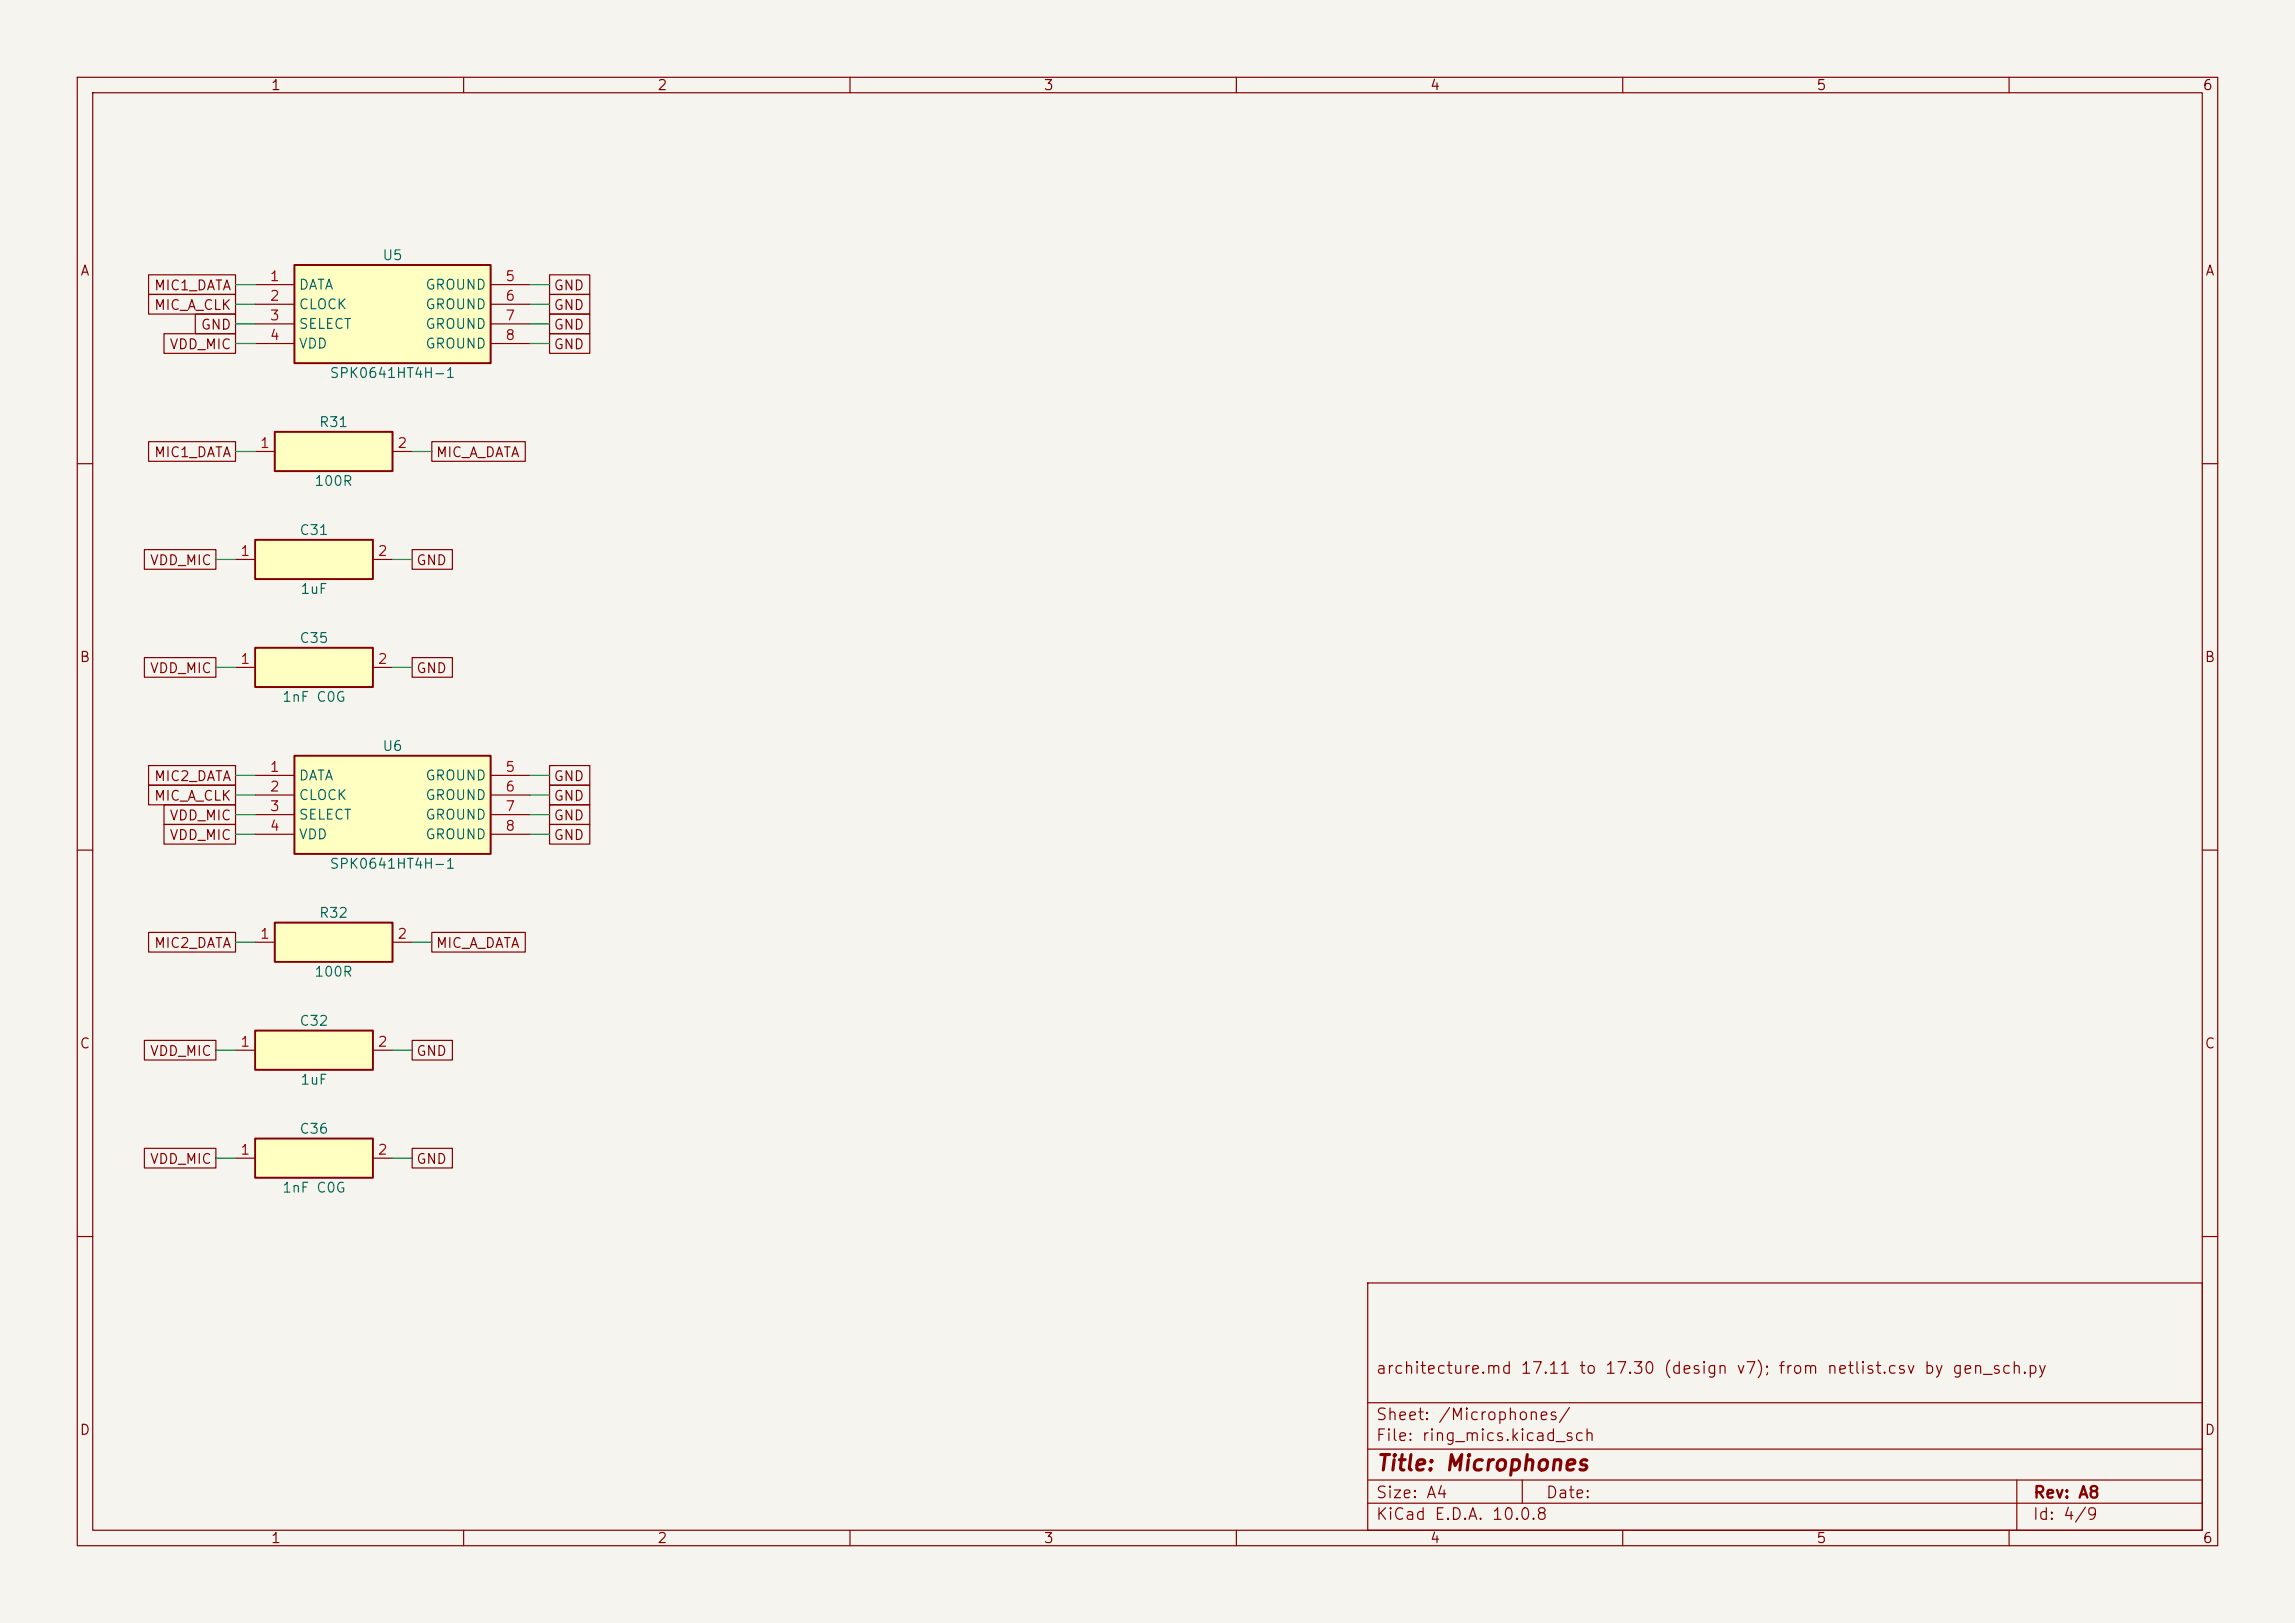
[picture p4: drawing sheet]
<svg xmlns="http://www.w3.org/2000/svg" width="297mm" height="210mm" viewBox="0 0 297 210" stroke-linecap="round" stroke-linejoin="round" font-family="sans-serif">
<defs><g id="words">
<text font-size="2" fill="#840000" x="178" y="190.8">Title: Microphones</text>
<g font-size="1.5" fill="#840000">
<text x="178" y="178.1">architecture.md 17.11 to 17.30 (design v7); from netlist.csv by gen_sch.py</text>
<text x="178" y="184.1">Sheet: /Microphones/</text>
<text x="178" y="186.8">File: ring_mics.kicad_sch</text>
<text x="178" y="197">KiCad E.D.A. 10.0.8</text>
<text x="178" y="194.2">Size: A4</text>
<text x="200" y="194.2">Date:</text>
<text x="263" y="197">Id: 4/9</text>
<text x="263" y="194.2">Rev: A8</text>
</g>
<g font-size="1.3" fill="#840000">
<text x="35" y="12">1</text>
<text x="85" y="12">2</text>
<text x="135" y="12">3</text>
<text x="185" y="12">4</text>
<text x="235" y="12">5</text>
<text x="285" y="12">6</text>
<text x="10.3" y="36">A</text>
<text x="285.3" y="36">A</text>
<text x="19.9" y="40.4">MIC_A_CLK</text>
<text x="19.9" y="37.9">MIC1_DATA</text>
<text x="71.6" y="40.4">GND</text>
<text x="71.6" y="37.9">GND</text>
<text x="21.9" y="45.5">VDD_MIC</text>
<text x="25.9" y="43">GND</text>
<text x="71.6" y="45.5">GND</text>
<text x="71.6" y="43">GND</text>
<text x="19.9" y="59.5">MIC1_DATA</text>
<text x="56.3" y="59.5">MIC_A_DATA</text>
<text x="19.3" y="73.4">VDD_MIC</text>
<text x="53.8" y="73.4">GND</text>
<text x="10.2" y="86">B</text>
<text x="19.3" y="87.4">VDD_MIC</text>
<text x="53.8" y="87.4">GND</text>
<text x="285.2" y="86">B</text>
<text x="19.9" y="101.4">MIC2_DATA</text>
<text x="71.6" y="101.4">GND</text>
<text x="19.9" y="103.9">MIC_A_CLK</text>
<text x="21.9" y="106.5">VDD_MIC</text>
<text x="71.6" y="103.9">GND</text>
<text x="71.6" y="106.5">GND</text>
<text x="21.9" y="109">VDD_MIC</text>
<text x="71.6" y="109">GND</text>
<text x="19.9" y="123">MIC2_DATA</text>
<text x="56.3" y="123">MIC_A_DATA</text>
<text x="10.2" y="136">C</text>
<text x="19.3" y="136.9">VDD_MIC</text>
<text x="53.8" y="136.9">GND</text>
<text x="285.2" y="136">C</text>
<text x="19.3" y="150.9">VDD_MIC</text>
<text x="53.8" y="150.9">GND</text>
<text x="10.2" y="186">D</text>
<text x="285.2" y="186">D</text>
<text x="35" y="200">1</text>
<text x="85" y="200">2</text>
<text x="135" y="200">3</text>
<text x="185" y="200">4</text>
<text x="235" y="200">5</text>
<text x="285" y="200">6</text>
</g>
<g font-size="1.3" fill="#006464">
<text x="49.4" y="34">U5</text>
<text x="38.6" y="37.8">DATA</text>
<text x="38.6" y="40.3">CLOCK</text>
<text x="55" y="37.8">GROUND</text>
<text x="55" y="40.3">GROUND</text>
<text x="38.6" y="42.9">SELECT</text>
<text x="38.6" y="45.4">VDD</text>
<text x="55" y="42.9">GROUND</text>
<text x="55" y="45.4">GROUND</text>
<text x="42.6" y="49.2">SPK0641HT4H-1</text>
<text x="41.2" y="55.6">R31</text>
<text x="40.6" y="63.2">100R</text>
<text x="38.7" y="69.5">C31</text>
<text x="38.8" y="77.2">1uF</text>
<text x="38.7" y="83.5">C35</text>
<text x="36.4" y="91.1">1nF C0G</text>
<text x="38.6" y="101.3">DATA</text>
<text x="49.4" y="97.5">U6</text>
<text x="55" y="101.3">GROUND</text>
<text x="38.6" y="103.8">CLOCK</text>
<text x="38.6" y="106.4">SELECT</text>
<text x="55" y="103.8">GROUND</text>
<text x="55" y="106.4">GROUND</text>
<text x="38.6" y="108.9">VDD</text>
<text x="42.6" y="112.7">SPK0641HT4H-1</text>
<text x="55" y="108.9">GROUND</text>
<text x="41.2" y="119.1">R32</text>
<text x="40.6" y="126.7">100R</text>
<text x="38.7" y="133">C32</text>
<text x="38.8" y="140.7">1uF</text>
<text x="38.7" y="147">C36</text>
<text x="36.4" y="154.6">1nF C0G</text>
</g>
<g font-size="1.3" fill="#a90000">
<text x="34.8" y="36.7">1</text>
<text x="34.8" y="39.2">2</text>
<text x="34.8" y="41.8">3</text>
<text x="65.3" y="36.7">5</text>
<text x="65.3" y="39.2">6</text>
<text x="65.3" y="41.8">7</text>
<text x="34.8" y="44.3">4</text>
<text x="65.3" y="44.3">8</text>
<text x="33.6" y="58.3">1</text>
<text x="51.3" y="58.3">2</text>
<text x="31" y="72.3">1</text>
<text x="48.8" y="72.3">2</text>
<text x="31" y="86.2">1</text>
<text x="48.8" y="86.2">2</text>
<text x="34.8" y="100.2">1</text>
<text x="65.3" y="100.2">5</text>
<text x="34.8" y="102.7">2</text>
<text x="34.8" y="105.3">3</text>
<text x="34.8" y="107.8">4</text>
<text x="65.3" y="102.7">6</text>
<text x="65.3" y="105.3">7</text>
<text x="65.3" y="107.8">8</text>
<text x="33.6" y="121.8">1</text>
<text x="51.3" y="121.8">2</text>
<text x="31" y="135.8">1</text>
<text x="48.8" y="135.8">2</text>
<text x="31" y="149.7">1</text>
<text x="48.8" y="149.7">2</text>
</g>
</g></defs>
<path d="M0 0h297v210h-297z" fill="#f5f4ef" stroke="#f5f4ef" stroke-width=".13"/>
<g fill="none" stroke="#840000" stroke-width=".15">
<path d="M10 10h277v190h-277zM12 12h273v186h-273zM60 10v2M110 10v2M160 10v2M210 10v2M260 10v2M10 60h2M285 60h2M10 110h2M285 110h2M10 160h2"/>
<path d="M177 166h108v32h-108zM285 160h2M60 198v2M110 198v2M160 198v2M177 194.5h108M177 191.5h108M177 187.5h108M177 181.5h108M197 191.5v3M210 198v2M260 198v2"/>
<path d="M261 191.5v6.5"/>
</g>
<path d="M38.1 97.8h25.4v12.7h-25.4z" fill="#ffffc2"/>
<path d="M38.1 97.8h25.4v12.7h-25.4z" fill="none" stroke="#840000" stroke-width=".25"/>
<path d="M33 100.3h5.1M33 102.9h5.1M33 105.4h5.1M33 108h5.1M63.5 100.3h5.1M63.5 102.9h5.1M63.5 105.4h5.1M63.5 108h5.1" fill="none" stroke="#840000" stroke-width=".15"/>
<path d="M38.1 34.3h25.4v12.7h-25.4z" fill="#ffffc2"/>
<path d="M38.1 34.3h25.4v12.7h-25.4z" fill="none" stroke="#840000" stroke-width=".25"/>
<path d="M33 36.8h5.1M33 39.4h5.1M63.5 36.8h5.1M63.5 39.4h5.1M33 41.9h5.1M33 44.5h5.1M63.5 41.9h5.1M63.5 44.5h5.1" fill="none" stroke="#840000" stroke-width=".15"/>
<path d="M33 69.9h15.3v5h-15.3z" fill="#ffffc2"/>
<path d="M33 69.9h15.3v5h-15.3z" fill="none" stroke="#840000" stroke-width=".25"/>
<path d="M30.5 72.4h2.5M48.3 72.4h2.5" fill="none" stroke="#840000" stroke-width=".15"/>
<path d="M35.6 55.9h15.2v5.1h-15.2z" fill="#ffffc2"/>
<path d="M35.6 55.9h15.2v5.1h-15.2z" fill="none" stroke="#840000" stroke-width=".25"/>
<path d="M33 58.4h2.6M50.8 58.4h2.5" fill="none" stroke="#840000" stroke-width=".15"/>
<path d="M33 83.8h15.3v5.1h-15.3z" fill="#ffffc2"/>
<path d="M33 83.8h15.3v5.1h-15.3z" fill="none" stroke="#840000" stroke-width=".25"/>
<path d="M30.5 86.4h2.5M48.3 86.4h2.5" fill="none" stroke="#840000" stroke-width=".15"/>
<path d="M33 147.3h15.3v5.1h-15.3z" fill="#ffffc2"/>
<path d="M33 147.3h15.3v5.1h-15.3z" fill="none" stroke="#840000" stroke-width=".25"/>
<path d="M30.5 149.9h2.5M48.3 149.9h2.5" fill="none" stroke="#840000" stroke-width=".15"/>
<path d="M33 133.4h15.3v5h-15.3z" fill="#ffffc2"/>
<path d="M33 133.4h15.3v5h-15.3z" fill="none" stroke="#840000" stroke-width=".25"/>
<path d="M30.5 135.9h2.5M48.3 135.9h2.5" fill="none" stroke="#840000" stroke-width=".15"/>
<path d="M35.6 119.4h15.2v5.1h-15.2z" fill="#ffffc2"/>
<path d="M35.6 119.4h15.2v5.1h-15.2z" fill="none" stroke="#840000" stroke-width=".25"/>
<g fill="none" stroke="#840000" stroke-width=".15">
<path d="M19.2 38.1h11.3v2.5h-11.3zM19.2 35.6h11.3v2.5h-11.3zM71.1 38.1h5.2v2.5h-5.2zM71.1 35.6h5.2v2.5h-5.2zM19.2 57.1h11.3v2.6h-11.3zM21.2 43.2h9.3v2.5h-9.3zM25.3 40.6h5.2v2.6h-5.2zM55.9 57.1h12.1v2.6h-12.1zM71.1 43.2h5.2v2.5h-5.2zM71.1 40.6h5.2v2.6h-5.2zM18.7 71.1h9.2v2.6h-9.2zM53.3 71.1h5.2v2.6h-5.2z"/>
<path d="M18.7 85.1h9.2v2.5h-9.2zM19.2 99.1h11.3v2.5h-11.3zM53.3 85.1h5.2v2.5h-5.2zM71.1 99.1h5.2v2.5h-5.2zM19.2 101.6h11.3v2.5h-11.3zM21.2 106.7h9.3v2.5h-9.3zM21.2 104.1h9.3v2.6h-9.3zM71.1 101.6h5.2v2.5h-5.2zM71.1 104.1h5.2v2.6h-5.2zM71.1 106.7h5.2v2.5h-5.2zM18.7 134.6h9.2v2.6h-9.2zM19.2 120.6h11.3v2.6h-11.3z"/>
<path d="M33 121.9h2.6M50.8 121.9h2.5M53.3 134.6h5.2v2.6h-5.2zM55.9 120.6h12.1v2.6h-12.1zM18.7 148.6h9.2v2.5h-9.2zM53.3 148.6h5.2v2.5h-5.2z"/>
</g>
<g fill="none" stroke="#009600" stroke-width=".15">
<path d="M30.5 36.8h2.5M30.5 39.4h2.5M68.6 36.8h2.5M68.6 39.4h2.5M30.5 41.9h2.5M30.5 44.5h2.5M30.5 58.4h2.5M53.3 58.4h2.6M68.6 41.9h2.5M68.6 44.5h2.5M27.9 72.4h2.6M50.8 72.4h2.5"/>
<path d="M27.9 86.4h2.6M50.8 86.4h2.5M30.5 100.3h2.5M30.5 108h2.5M30.5 105.4h2.5M30.5 102.9h2.5M68.6 100.3h2.5M68.6 108h2.5M68.6 105.4h2.5M68.6 102.9h2.5M27.9 135.9h2.6M30.5 121.9h2.5"/>
<path d="M50.8 135.9h2.5M53.3 121.9h2.6M27.9 149.9h2.6M50.8 149.9h2.5"/>
</g>
<use href="#words"/>
</svg>
